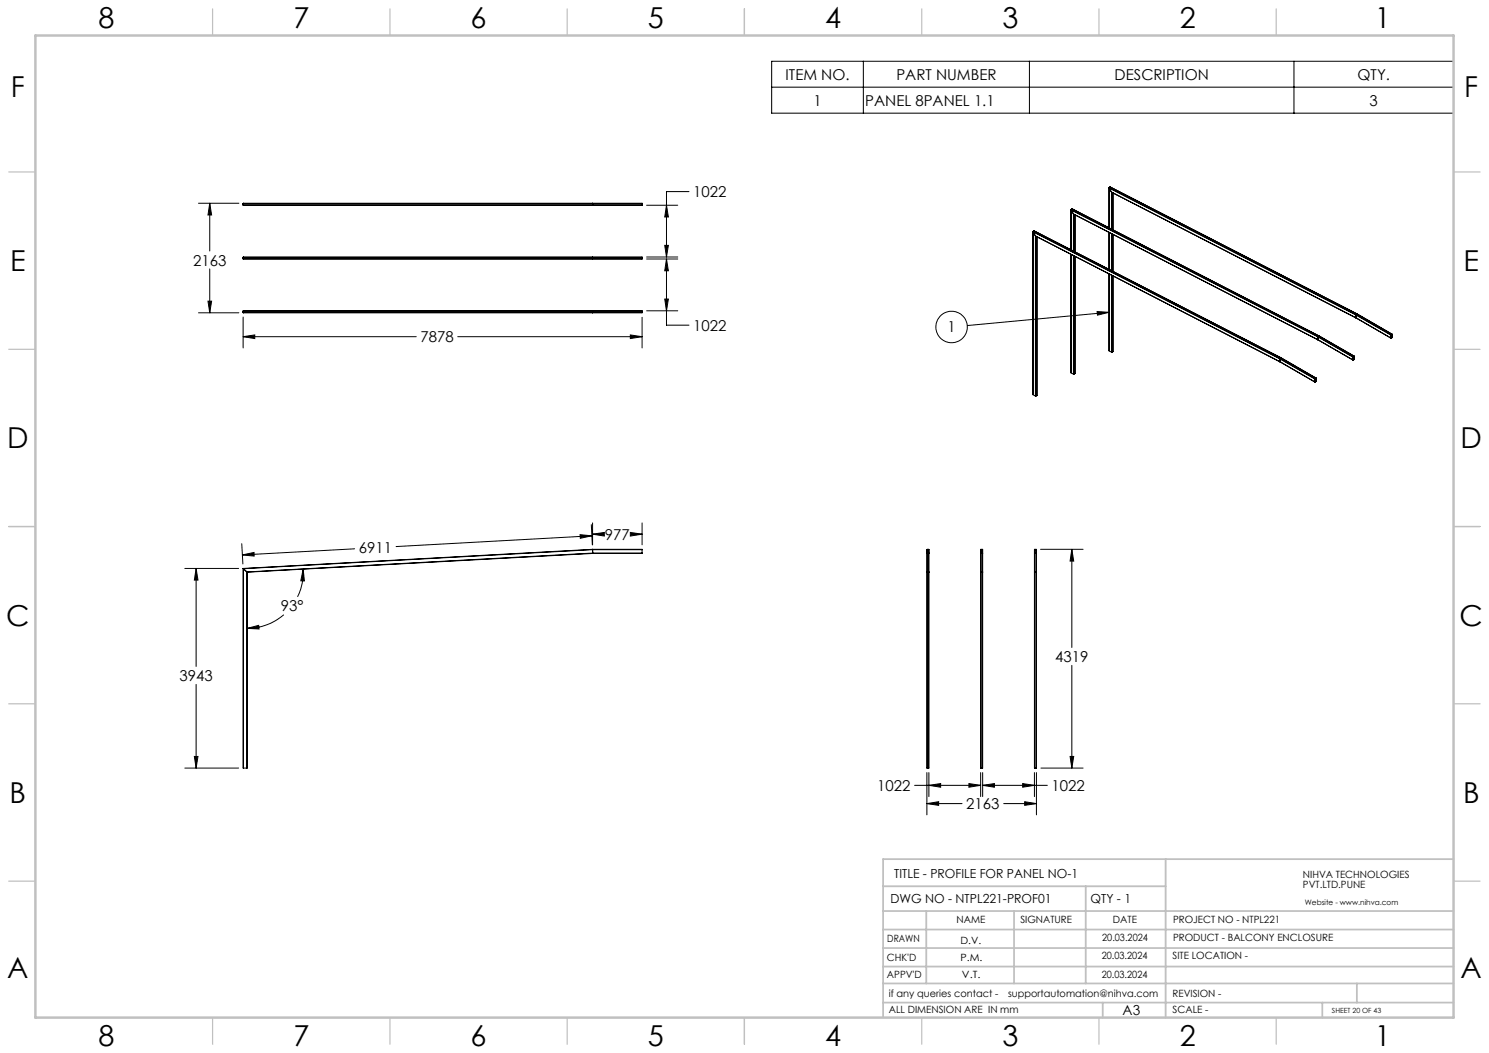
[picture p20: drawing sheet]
<svg xmlns="http://www.w3.org/2000/svg" width="420mm" height="297mm" viewBox="0 0 420 297" stroke-linecap="round" stroke-linejoin="round" font-family="sans-serif">
<defs><g id="words">
<g font-size="8.1">
<text x="27.8" y="8">8</text>
<text x="82.8" y="8">7</text>
<text x="132.8" y="8">6</text>
<text x="182.8" y="8">5</text>
<text x="232.8" y="8">4</text>
<text x="282.8" y="8">3</text>
<text x="332.8" y="8">2</text>
<text x="387.8" y="8">1</text>
<text x="3" y="27.2">F</text>
<text x="413" y="27.2">F</text>
<text x="2.8" y="76.5">E</text>
<text x="412.8" y="76.5">E</text>
<text x="2" y="126.5">D</text>
<text x="412" y="126.5">D</text>
<text x="1.7" y="176.5">C</text>
<text x="411.7" y="176.5">C</text>
<text x="2.7" y="226.5">B</text>
<text x="412.7" y="226.5">B</text>
<text x="2" y="275.7">A</text>
<text x="412" y="275.7">A</text>
<text x="27.8" y="295">8</text>
<text x="82.8" y="295">7</text>
<text x="132.8" y="295">6</text>
<text x="182.8" y="295">5</text>
<text x="232.8" y="295">4</text>
<text x="282.8" y="295">3</text>
<text x="332.8" y="295">2</text>
<text x="387.8" y="295">1</text>
</g>
<g font-size="4.2">
<text x="221.6" y="22.4">ITEM NO.</text>
<text x="252.8" y="22.4">PART NUMBER</text>
<text x="314.4" y="22.4">DESCRIPTION</text>
<text x="382.9" y="22.4">QTY.</text>
<text x="229.4" y="29.8">1</text>
<text x="244.1" y="29.8">PANEL 8PANEL 1.1</text>
<text x="386.3" y="29.8">3</text>
<text x="195.5" y="55.6">1022</text>
<text x="54.5" y="74.9">2163</text>
<text x="195.5" y="93.3">1022</text>
<text x="267.3" y="93.8">1</text>
<text x="118.6" y="96.6">7878</text>
<text x="170.6" y="152.3">977</text>
<text x="101.2" y="156.1">6911</text>
<text x="79.2" y="172.5">93°</text>
<text x="297.7" y="186.7">4319</text>
<text x="50.7" y="192.1">3943</text>
<text x="247.4" y="223.1">1022</text>
<text x="296.6" y="223.1">1022</text>
<text x="272.6" y="228.2">2163</text>
</g>
<text font-size="3.9" x="316.7" y="286.4">A3</text>
<g font-size="3.5">
<text x="252.2" y="247.7">TITLE - PROFILE FOR PANEL NO-1</text>
<text x="251.2" y="254.8">DWG NO - NTPL221-PROF01</text>
<text x="307.6" y="254.8">QTY - 1</text>
</g>
<g font-size="2.8">
<text x="367.5" y="247.7">NIHVA TECHNOLOGIES</text>
<text x="367.5" y="250.5">PVT.LTD.PUNE</text>
<text x="269.8" y="260.4">NAME</text>
<text x="287.8" y="260.4">SIGNATURE</text>
<text x="313.9" y="260.5">DATE</text>
<text x="330.9" y="260.5">PROJECT NO - NTPL221</text>
<text x="250.3" y="265.7">DRAWN</text>
<text x="270.9" y="266.1">D.V.</text>
<text x="310.9" y="265.5">20.03.2024</text>
<text x="330.9" y="265.5">PRODUCT - BALCONY ENCLOSURE</text>
<text x="250.2" y="271.1">CHK'D</text>
<text x="250.2" y="275.8">APPV'D</text>
<text x="270.9" y="271.1">P.M.</text>
<text x="271.3" y="275.8">V.T.</text>
<text x="310.8" y="270.6">20.03.2024</text>
<text x="310.8" y="275.8">20.03.2024</text>
<text x="330.7" y="270.6">SITE LOCATION -</text>
<text x="250.7" y="281.1">if any queries contact -</text>
<text x="284.3" y="281.1">supportautomation@nihva.com</text>
<text x="330.7" y="281.1">REVISION -</text>
<text x="250.7" y="285.6">ALL DIMENSION ARE IN mm</text>
<text x="330.7" y="285.6">SCALE -</text>
</g>
<text font-size="2.1" x="368.1" y="255.1">Website - www.nihva.com</text>
<text font-size="2" x="375.7" y="285.6">SHEET 20 OF 43</text>
</g></defs>
<g fill="none" stroke="#000" stroke-width=".28">
<path d="M217.7 17.3h192.3v14.6h-192.3zM243.5 17.3v14.6M290.4 17.3v14.6M365 17.3v14.6M217.7 24.6h192.3M56 57.3h11.4M59.2 57.3v13.5M59.2 57.3l.5 3.3h-1zM68.6 57.8l.1 .1M68.6 57.4v.4M68.6 57.8h112.5M68.6 57.4h112.5"/>
<path d="M68.7 57.3l-.1 .1M68.7 57.3l112.4 .1M167.1 57.8h.1M167.1 57.4h.1M167.1 57.4v.4M181.1 57.8l-112.4 .1M181.1 57.4v.4M182.4 57.9h8.8M188 57.9l.5 3.3h-1zM194.3 54h-6.3v18.5M302.1 59.2v11.2M302.1 59.1v.1"/>
<path d="M302.1 59.2l.7 1.2M302.1 59.2l69.7 35.8M302.1 59.1l69.7 35.8M302.4 58.9h.1M302.4 58.9l69.7 35.9M302.4 58.9l-.3 .2M312.8 52.9v11.4M312.8 52.9v.2M312.8 53.1l.7 1.1M312.8 53.1l69.7 35.8M312.8 52.9l69.8 35.9M313.1 52.7h.1"/>
<path d="M313.1 52.7l69.8 35.9M313.1 52.7l-.3 .2M313.5 54.2l.1 .1M313.5 54.2l69 35.4M313.5 54.2v10.4M313.6 54.3l68.9 35.4M313.7 54.3v10.4M313.9 54.4v10.4M59.2 75.8v12.4M68.6 73h112.5M68.6 72.6v.4M68.6 72.6h112.5"/>
<path d="M68.7 72.5l-.1 .1M68.7 72.5l112.4 .1M167.1 72.6v.5M167.1 72.6h.1M181.1 72.6v.4M182.4 72.5h8.8M182.4 73.1h8.8M187.5 69.2h1l-.5 3.3zM188 73.1v18.6h6.3M188 73.1l.5 3.3h-1zM291.4 65.3v46M291.4 65.3v.1"/>
<path d="M291.4 65.4l.7 1.2M291.4 65.4l69.6 35.8M291.4 65.3l69.7 35.8M291.7 65.1h.1M291.7 65.1l69.7 35.9M291.7 65.1l-.3 .2M292.1 66.6h.1M292.1 66.6v45.1M292.1 66.6l69 35.4M292.1 66.6l69 35.5M292.2 66.6v45.1M292.5 66.8v44.8"/>
<path d="M302.1 71.8v33.4M302.8 60.4h.1M302.8 60.4l69 35.5M302.8 60.4v10.4M302.8 72.1v33.4M302.9 60.5v10.4M302.9 72.2v33.3M303.2 60.6v10.4M303.2 72.3v33.1l-.3 .1M312.8 65.5v10.5M312.8 77.3v21.7M313.5 65.9v10.4"/>
<path d="M313.5 77.6v21.7M313.7 66v10.4M313.7 77.7v21.6M313.9 66.1v10.4M313.9 77.8v21.4M56 88.2h11.4M58.7 84.9h1l-.5 3.3zM68.6 88.2h.1M68.6 87.8v.4M68.6 88.2h112.5M68.6 87.8h112.5M68.6 89.4v8.7"/>
<path d="M68.6 95h48.8M68.6 95l3.3-.5v1zM68.7 87.7l-.1 .1M68.7 87.7l112.4 .1M129.1 95h52M167.1 87.8v.4M167.1 87.8h.1M177.8 94.5l3.3 .5-3.3 .5zM181.1 89.5v8.6M181.1 88.2h-112.4M181.1 87.8v.4M182.4 87.7h8.8"/>
<path d="M187.5 84.3h1l-.5 3.4zM309.5 87.9l3.3 .2-3.2 .8zM312.8 98.9v.1M312.8 88.1l-40 3.7M312.8 99l.7 .3M313.5 99.3h.2M313.9 99.2l-.2 .1M371.8 95l9.9 5.6M371.8 95v.8M371.8 95.8v.1M371.8 95.8l9.8 5.8M371.8 94.9v.1"/>
<path d="M371.8 94.9l9.9 5.7M372.1 94.8l-.3 .1M372.1 94.8l9.9 5.7M372.1 94.8h.1M382.5 88.9v.7M382.5 88.9l9.9 5.6M382.5 89.6v.1M382.5 89.7l9.9 5.7M382.5 89.6l9.9 5.8M382.6 88.8l-.1 .1M382.6 88.8l9.8 5.6M382.8 88.6h.1"/>
<path d="M382.8 88.6l-.2 .2M382.8 88.6l9.9 5.7M382.9 88.6l9.8 5.7M392.4 94.5v.9M392.4 95.3v.1M392.4 94.9l.3 .2M392.4 95l.3 .2M392.4 94.4v.1M392.7 94.3v.9M392.7 95.2l-.3 .2M392.7 94.3l-.3 .2v.8M392.7 94.3l-.3 .1"/>
<path d="M392.7 94.3h.1M392.7 95.1v.1M392.7 94.3v.8M291.4 111.3h.1M291.4 111.3l.7 .4M292.1 111.7h.1M292.5 111.5v.1M292.5 111.6l-.3 .1M302.1 105.1v.1M302.1 105.2l.7 .3M302.8 105.5h.1M361 101.2l.1 .8"/>
<path d="M361 101.2l9.9 5.7M361.1 102v.1M361.1 102.1l9.8 5.7M361.1 102l9.8 5.7M361.1 101.1l-.1 .1M361.1 101.1l9.9 5.7M361.4 101h.1M361.4 101l-.3 .1M361.4 101l9.8 5.7M361.4 101l9.9 5.7M370.9 107.7l.1 .1M371 107.7h.1"/>
<path d="M370.9 106.9v.8M370.9 107.3l.4 .2M370.9 107.4l.3 .2M371 106.8l-.1 .1M371 106.9h-.1M371.2 106.7h.1M371.2 107.6l-.2 .2M371.2 106.7l-.2 .1M371.3 107.5l-.1 .1M371.3 106.7v.8M381.6 101.5l.1 .1M381.7 101.5h.1"/>
<path d="M381.7 101.1l.3 .2M381.7 101.2l.3 .2M382 100.5h.1M382 100.5l-.3 .2v.8M382 101.4l-.3 .2M382 100.5l-.3 .1M382 101.3v.1M382 100.5v.8M68.2 153.3l.3 5.8M68.4 156.5l3.2-.7 .1 1zM100 154.8l-31.6 1.7M163.6 150.8l3.3 .3-3.2 .7z"/>
<path d="M166.8 148l.3 5.7M166.9 151.1l-55.2 3.1M167.1 150.7l3.4-.5v1zM167.1 147.5v6.2M167.1 150.7h2.3M167.1 154.9v.1M167.1 154.9l14 .1M167.1 155l-98.4 5.4M167.1 154.9l-98.5 5.4M167.1 155l.1 1M167.1 155h14M167.2 156v.1"/>
<path d="M167.2 156l-97.6 5.3M167.2 156.1l-97.5 5.3M167.2 156h13.9M177.8 150.2l3.3 .5-3.3 .5zM178.8 150.7h2.3M181.1 147.5v6.2M181.1 156l-13.9 .1M181.1 155v1M261.4 155h.6l-.1 61.6M261.4 155l.1 61.6M261.5 156v.1M261.5 155h.1"/>
<path d="M261.5 155v1M261.5 156.1v60.5M261.5 156.1h.4M261.5 155h.4M261.5 156h.4M261.9 155h.1M261.9 155v1M261.9 156.1v60.5M262 156h-.1M262 156l-.1 .1M276.6 155l.1 61.6M276.6 155h.6l-.1 61.6"/>
<path d="M276.7 156v.1M276.7 155h-.1M276.7 155v1M276.7 156.1v60.5M276.7 156.1h.4M276.7 155h.4M276.7 156h.4M277.1 155v1M277.1 156.1v60.5M277.2 156l-.1 .1M291.8 155l.1 61.6M291.8 155h.5l-.1 61.6"/>
<path d="M291.9 156v.1M291.9 155h-.1M291.9 155v1M291.9 156.1v60.5M291.9 156.1h.3M291.9 155h.3M291.9 156h.3M292.2 155v1M292.2 156.1v60.5M292.3 156l-.1 .1M293.5 154.9h12M302.3 154.9l.6 3.4h-1.1z"/>
<path d="M302.3 154.9v27.7M52.1 160.3h15.2M55.3 160.3l.5 3.3h-1zM55.3 160.3v27.7M68.6 160.3l.1 56.3M68.6 160.3l.1 .1M68.7 160.4v56.2M68.7 160.4l.9 .9M69.6 161.3l.1 .1M69.6 161.3v55.3M69.7 177.2l3.3-.8 .1 1zM69.7 161.4l-.1 55.2"/>
<path d="M80 173.4a15.8 15.8 0 0 1-10.3 3.8M85.5 160.5l.4 3.4-1.1-.1zM85.5 160.5l-.3 4-.4 1.7-.9 2.1M261.5 161.4h.1M261.5 161.4h.4M261.9 161.4h.1M276.7 161.4h.1M276.7 161.4h.4M277.1 161.4h.1M291.8 161.3l.4 .1M292.2 161.4h.1M55.3 193v23.6"/>
<path d="M302.3 187.7v28.9M52.1 216.6h15.2M54.8 213.4h1l-.5 3.2zM68.7 216.6h.9M261.4 217.9v11.9M261.5 216.6h.4M262 217.9v6.8M276.6 217.9v6.8M276.7 216.6h.4M277.2 217.9v6.8M291.8 217.9v6.8M291.9 216.6h.3"/>
<path d="M292.3 217.9v11.9M293.6 216.6h11.9M301.8 213.4h1.1l-.6 3.2zM258 221.5h18.6M261.4 226.7l3.4-.6v1.1zM261.4 226.7h10M262 221.5l3.3-.5v1zM273.3 221l3.3 .5-3.3 .5zM277.2 221.5l3.3-.5v1zM277.2 221.5h18.2M283.1 226.7h9.2M288.5 221l3.3 .5-3.3 .5z"/>
<path d="M289 226.1l3.3 .6-3.3 .5z"/>
<circle cx="268.4" cy="92.2" r="4.4"/>
</g>
<g fill="none" stroke="#c0c0c0" stroke-width=".35">
<path d="M60 2.5v7.5M110 2.5v7.5M160 2.5v7.5M210 2.5v7.5M260 2.5v7.5M310 2.5v7.5M360 2.5v7.5M2.5 48.5h7.5M410 48.5h7.5M2.5 98.5h7.5M410 98.5h7.5M2.5 148.5h7.5"/>
<path d="M410 148.5h7.5M2.5 198.5h7.5M410 198.5h7.5M2.5 248.5h7.5M410 248.5h7.5M60 287v7.5M110 287v7.5M160 287v7.5M210 287v7.5M260 287v7.5M310 287v7.5M360 287v7.5"/>
</g>
<g fill="none" stroke="#c0c0c0" stroke-width=".5">
<path d="M249.1 257h160.9M249.1 250h79.7M261.3 257v20.4M286 257v20.4M306.2 250v27.4M328.8 242.3v44.7M410 242.3h-160.9v44.7M249.1 272.6h160.9M249.1 267.4h160.9M249.1 262.2h160.9M249.1 277.4h160.9M382.7 277.4v5.4"/>
<path d="M249.1 282.8h160.9M311 282.8v4.2M373 282.8v4.2"/>
</g>
<path d="M10 10h400v277h-400z" fill="none" stroke="#c0c0c0" stroke-width=".7"/>
<g fill="#000">
<path d="M309.5 87.9l3.3 .2-3.2 .8z"/>
<path d="M302.3 154.9l.6 3.4h-1.1zM301.8 213.4h1.1l-.6 3.2zM262 221.5l3.3-.5v1zM273.3 221l3.3 .5-3.3 .5zM277.2 221.5l3.3-.5v1zM288.5 221l3.3 .5-3.3 .5zM261.4 226.7l3.4-.6v1.1zM289 226.1l3.3 .6-3.3 .5zM167.1 150.7l3.4-.5v1zM177.8 150.2l3.3 .5-3.3 .5zM68.4 156.5l3.2-.7 .1 1zM163.6 150.8l3.3 .3-3.2 .7zM54.8 213.4h1l-.5 3.2zM55.3 160.3l.5 3.3h-1zM69.7 177.2l3.3-.8 .1 1zM85.5 160.5l.4 3.4-1.1-.1zM177.8 94.5l3.3 .5-3.3 .5zM68.6 95l3.3-.5v1zM188 57.9l.5 3.3h-1zM187.5 69.2h1l-.5 3.3zM188 73.1l.5 3.3h-1zM187.5 84.3h1l-.5 3.4zM59.2 57.3l.5 3.3h-1zM58.7 84.9h1l-.5 3.3z"/>
</g>
<use href="#words"/>
</svg>
